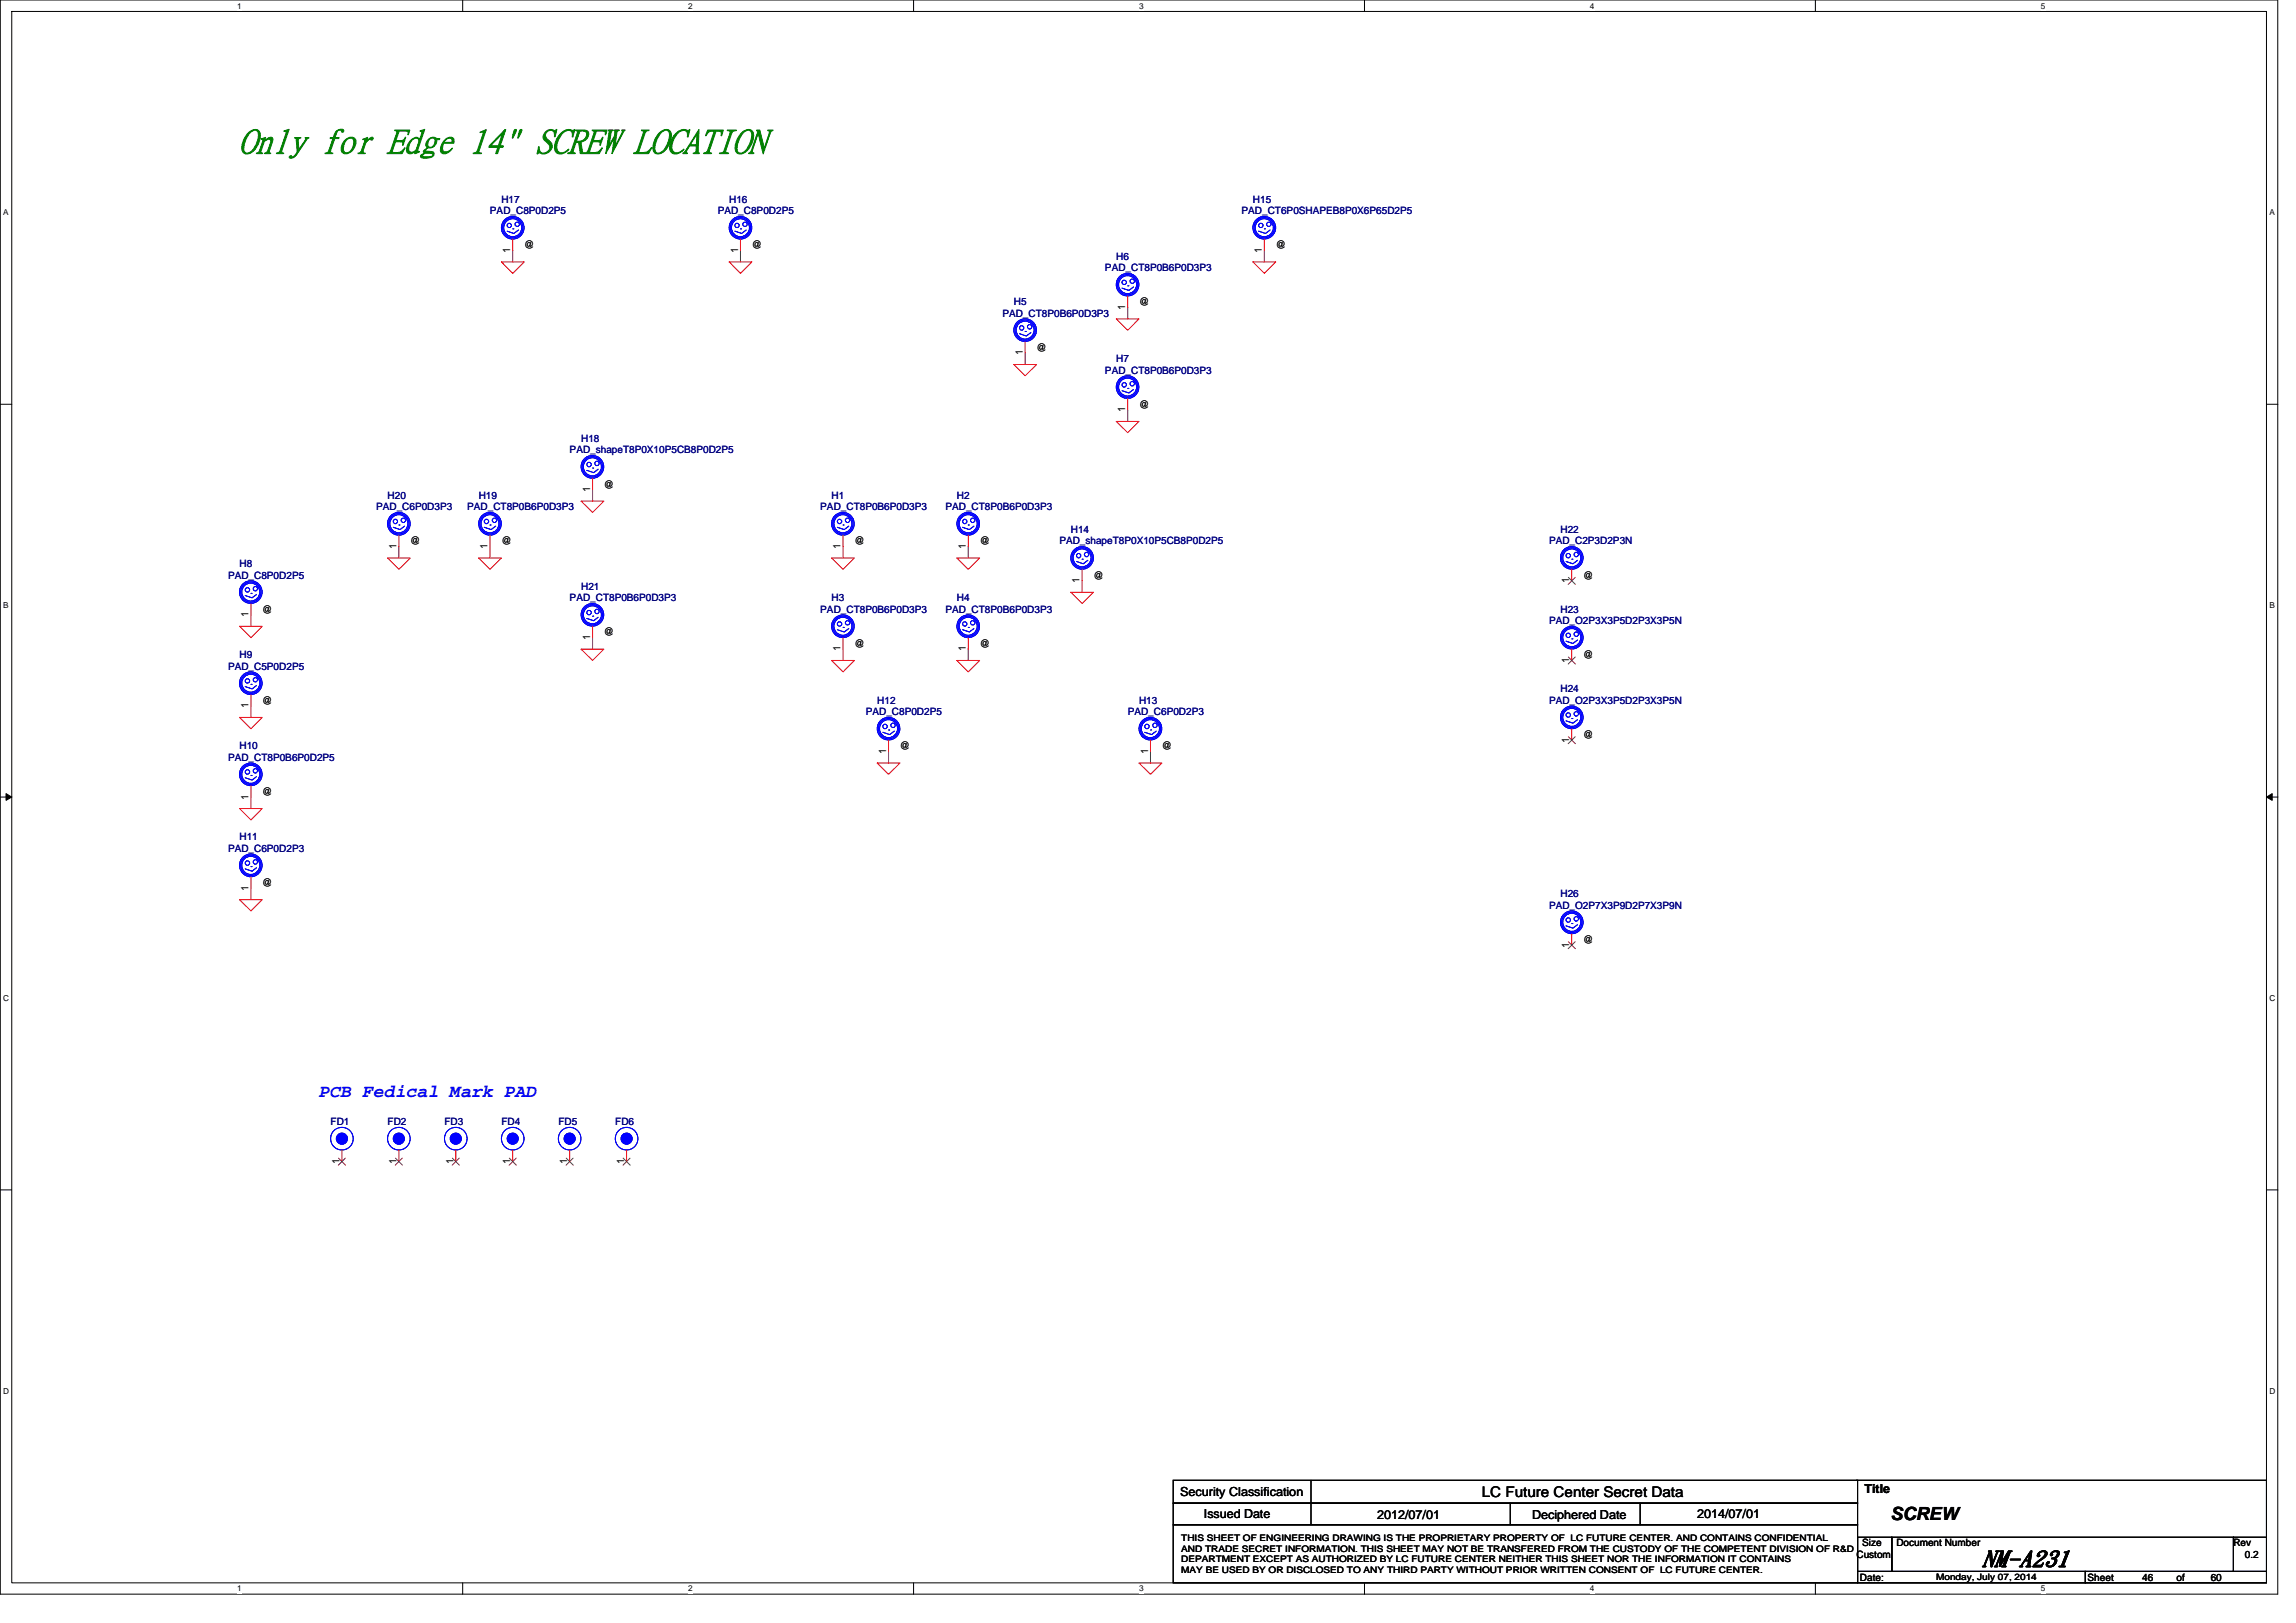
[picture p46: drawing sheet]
<svg xmlns="http://www.w3.org/2000/svg" width="297mm" height="210mm" viewBox="0 0 297 210" stroke-linecap="round" stroke-linejoin="round" font-family="sans-serif">
<defs><g id="words">
<text font-size="4.5" fill="#008000" x="31" y="19.6">Only for Edge 14&quot; SCREW LOCATION</text>
<text font-size="3" x="256.4" y="202.6">NM-A231</text>
<text font-size="2.3" fill="#00f" x="41.3" y="141.9">PCB Fedical Mark PAD</text>
<text font-size="2.3" x="244.6" y="196.6">SCREW</text>
<text font-size="1.9" x="191.7" y="193.7">LC Future Center Secret Data</text>
<g font-size="1.6">
<text x="152.7" y="193.5">Security Classification</text>
<text x="155.8" y="196.3">Issued Date</text>
<text x="178.2" y="196.5">2012/07/01</text>
<text x="198.2" y="196.5">Deciphered Date</text>
<text x="219.6" y="196.3">2014/07/01</text>
<text x="241.2" y="193.1">Title</text>
</g>
<g font-size="1.3" fill="#000080">
<text x="63.4" y="27.7">PAD_C8P0D2P5</text>
<text x="64.9" y="26.2">H17</text>
<text x="92.9" y="27.7">PAD_C8P0D2P5</text>
<text x="94.3" y="26.2">H16</text>
<text x="160.6" y="27.7">PAD_CT6P0SHAPEB8P0X6P65D2P5</text>
<text x="162.1" y="26.2">H15</text>
<text x="143" y="35.1">PAD_CT8P0B6P0D3P3</text>
<text x="144.4" y="33.6">H6</text>
<text x="129.7" y="41">PAD_CT8P0B6P0D3P3</text>
<text x="131.2" y="39.5">H5</text>
<text x="144.4" y="46.9">H7</text>
<text x="143" y="48.3">PAD_CT8P0B6P0D3P3</text>
<text x="73.7" y="58.7">PAD_shapeT8P0X10P5CB8P0D2P5</text>
<text x="75.2" y="57.2">H18</text>
<text x="50.1" y="64.5">H20</text>
<text x="61.9" y="64.5">H19</text>
<text x="107.6" y="64.5">H1</text>
<text x="123.8" y="64.5">H2</text>
<text x="48.7" y="66">PAD_C6P0D3P3</text>
<text x="60.4" y="66">PAD_CT8P0B6P0D3P3</text>
<text x="106.1" y="66">PAD_CT8P0B6P0D3P3</text>
<text x="122.3" y="66">PAD_CT8P0B6P0D3P3</text>
<text x="137.1" y="70.4">PAD_shapeT8P0X10P5CB8P0D2P5</text>
<text x="138.5" y="69">H14</text>
<text x="200.4" y="70.4">PAD_C2P3D2P3N</text>
<text x="201.9" y="69">H22</text>
<text x="29.5" y="74.8">PAD_C8P0D2P5</text>
<text x="31" y="73.4">H8</text>
<text x="73.7" y="77.8">PAD_CT8P0B6P0D3P3</text>
<text x="75.2" y="76.3">H21</text>
<text x="107.6" y="77.8">H3</text>
<text x="123.8" y="77.8">H4</text>
<text x="106.1" y="79.3">PAD_CT8P0B6P0D3P3</text>
<text x="122.3" y="79.3">PAD_CT8P0B6P0D3P3</text>
<text x="200.4" y="80.8">PAD_O2P3X3P5D2P3X3P5N</text>
<text x="201.9" y="79.3">H23</text>
<text x="29.5" y="86.6">PAD_C5P0D2P5</text>
<text x="31" y="85.2">H9</text>
<text x="201.9" y="89.6">H24</text>
<text x="112" y="92.5">PAD_C8P0D2P5</text>
<text x="113.5" y="91.1">H12</text>
<text x="145.9" y="92.5">PAD_C6P0D2P3</text>
<text x="147.4" y="91.1">H13</text>
<text x="200.4" y="91.1">PAD_O2P3X3P5D2P3X3P5N</text>
<text x="29.5" y="98.4">PAD_CT8P0B6P0D2P5</text>
<text x="31" y="96.9">H10</text>
<text x="29.5" y="110.2">PAD_C6P0D2P3</text>
<text x="31" y="108.7">H11</text>
<text x="200.4" y="117.6">PAD_O2P7X3P9D2P7X3P9N</text>
<text x="201.9" y="116.1">H26</text>
<text x="42.8" y="145.6">FD1</text>
<text x="50.1" y="145.6">FD2</text>
<text x="57.5" y="145.6">FD3</text>
<text x="64.9" y="145.6">FD4</text>
<text x="72.2" y="145.6">FD5</text>
<text x="79.6" y="145.6">FD6</text>
</g>
<g font-size="1.3">
<text x="66" y="32.7" transform="rotate(-90 66 32.7)">1</text>
<text x="67.8" y="32.1">@</text>
<text x="95.5" y="32.7" transform="rotate(-90 95.5 32.7)">1</text>
<text x="97.3" y="32.1">@</text>
<text x="163.3" y="32.7" transform="rotate(-90 163.3 32.7)">1</text>
<text x="165.1" y="32.1">@</text>
<text x="145.6" y="40.1" transform="rotate(-90 145.6 40.1)">1</text>
<text x="147.4" y="39.5">@</text>
<text x="132.3" y="46" transform="rotate(-90 132.3 46)">1</text>
<text x="134.1" y="45.4">@</text>
<text x="145.6" y="53.3" transform="rotate(-90 145.6 53.3)">1</text>
<text x="147.4" y="52.7">@</text>
<text x="76.3" y="63.7" transform="rotate(-90 76.3 63.7)">1</text>
<text x="78.1" y="63.1">@</text>
<text x="51.3" y="71" transform="rotate(-90 51.3 71)">1</text>
<text x="53.1" y="70.4">@</text>
<text x="63.1" y="71" transform="rotate(-90 63.1 71)">1</text>
<text x="64.9" y="70.4">@</text>
<text x="108.8" y="71" transform="rotate(-90 108.8 71)">1</text>
<text x="110.5" y="70.4">@</text>
<text x="124.9" y="71" transform="rotate(-90 124.9 71)">1</text>
<text x="126.7" y="70.4">@</text>
<text x="139.7" y="75.4" transform="rotate(-90 139.7 75.4)">1</text>
<text x="141.5" y="74.8">@</text>
<text x="203" y="75.4" transform="rotate(-90 203 75.4)">1</text>
<text x="204.8" y="74.8">@</text>
<text x="32.1" y="79.9" transform="rotate(-90 32.1 79.9)">1</text>
<text x="33.9" y="79.3">@</text>
<text x="76.3" y="82.8" transform="rotate(-90 76.3 82.8)">1</text>
<text x="78.1" y="82.2">@</text>
<text x="110.5" y="83.7">@</text>
<text x="126.7" y="83.7">@</text>
<text x="108.8" y="84.3" transform="rotate(-90 108.8 84.3)">1</text>
<text x="124.9" y="84.3" transform="rotate(-90 124.9 84.3)">1</text>
<text x="203" y="85.8" transform="rotate(-90 203 85.8)">1</text>
<text x="204.8" y="85.2">@</text>
<text x="32.1" y="91.7" transform="rotate(-90 32.1 91.7)">1</text>
<text x="33.9" y="91.1">@</text>
<text x="204.8" y="95.5">@</text>
<text x="114.6" y="97.5" transform="rotate(-90 114.6 97.5)">1</text>
<text x="116.4" y="96.9">@</text>
<text x="148.5" y="97.5" transform="rotate(-90 148.5 97.5)">1</text>
<text x="150.3" y="96.9">@</text>
<text x="203" y="96.1" transform="rotate(-90 203 96.1)">1</text>
<text x="32.1" y="103.4" transform="rotate(-90 32.1 103.4)">1</text>
<text x="33.9" y="102.8">@</text>
<text x="32.1" y="115.2" transform="rotate(-90 32.1 115.2)">1</text>
<text x="33.9" y="114.6">@</text>
<text x="203" y="122.6" transform="rotate(-90 203 122.6)">1</text>
<text x="204.8" y="122">@</text>
<text x="43.9" y="150.6" transform="rotate(-90 43.9 150.6)">1</text>
<text x="51.3" y="150.6" transform="rotate(-90 51.3 150.6)">1</text>
<text x="58.6" y="150.6" transform="rotate(-90 58.6 150.6)">1</text>
<text x="66" y="150.6" transform="rotate(-90 66 150.6)">1</text>
<text x="73.4" y="150.6" transform="rotate(-90 73.4 150.6)">1</text>
<text x="80.7" y="150.6" transform="rotate(-90 80.7 150.6)">1</text>
<text x="240.2" y="201.5">Custom</text>
<text x="240.9" y="200.1">Size</text>
<text x="245.3" y="200.1">Document Number</text>
<text x="288.9" y="200.1">Rev</text>
<text x="290.4" y="201.5">0.2</text>
<text x="240.6" y="204.5">Date:</text>
<text x="270.1" y="204.5">Sheet</text>
<text x="277.2" y="204.5">46</text>
<text x="281.6" y="204.5">of</text>
<text x="286" y="204.5">60</text>
</g>
<g font-size="1.2">
<text x="152.8" y="199.4">THIS SHEET OF ENGINEERING DRAWING IS THE PROPRIETARY PROPERTY OF LC FUTURE CENTER. AND CONTAINS CONFIDENTIAL</text>
<text x="152.8" y="200.8">AND TRADE SECRET INFORMATION. THIS SHEET MAY NOT BE TRANSFERED FROM THE CUSTODY OF THE COMPETENT DIVISION OF R&amp;D</text>
<text x="152.8" y="202.1">DEPARTMENT EXCEPT AS AUTHORIZED BY LC FUTURE CENTER NEITHER THIS SHEET NOR THE INFORMATION IT CONTAINS</text>
<text x="152.8" y="203.5">MAY BE USED BY OR DISCLOSED TO ANY THIRD PARTY WITHOUT PRIOR WRITTEN CONSENT OF LC FUTURE CENTER.</text>
<text x="250.5" y="204.4">Monday, July 07, 2014</text>
</g>
<g font-size="1.1">
<text x="30.7" y="1.1">1</text>
<text x="89" y="1.1">2</text>
<text x="147.4" y="1.1">3</text>
<text x="205.7" y="1.1">4</text>
<text x="264" y="1.1">5</text>
<text x=".4" y="27.8">A</text>
<text x="293.6" y="27.8">A</text>
<text x=".4" y="78.7">B</text>
<text x="293.6" y="78.7">B</text>
<text x=".4" y="129.5">C</text>
<text x="293.6" y="129.5">C</text>
<text x=".4" y="180.3">D</text>
<text x="293.6" y="180.3">D</text>
<text x="30.7" y="205.9">1</text>
<text x="89" y="205.9">2</text>
<text x="147.4" y="205.9">3</text>
<text x="205.7" y="205.9">4</text>
<text x="264" y="205.9">5</text>
</g>
</g></defs>
<path d="M0 0h294.7v206.2h-294.7zM1.5 1.5h291.7v203.3h-291.7z" fill="none" stroke="#000" stroke-width=".13"/>
<g fill="#fff">
<path d="M30.7 .1h.6v1.2h-.6z"/>
<path d="M30.7 204.9h.6v1.2h-.6z"/>
</g>
<path d="M59.9 0v1.5M59.9 204.8v1.5" fill="none" stroke="#000" stroke-width=".13"/>
<g fill="#fff">
<path d="M89 .1h.6v1.2h-.6z"/>
<path d="M89 204.9h.6v1.2h-.6z"/>
</g>
<path d="M118.2 0v1.5M118.2 204.8v1.5" fill="none" stroke="#000" stroke-width=".13"/>
<g fill="#fff">
<path d="M147.4 .1h.5v1.2h-.5z"/>
<path d="M147.4 204.9h.5v1.2h-.5z"/>
</g>
<path d="M176.5 0v1.5M176.5 204.8v1.5" fill="none" stroke="#000" stroke-width=".13"/>
<g fill="#fff">
<path d="M205.7 .1h.6v1.2h-.6z"/>
<path d="M205.7 204.9h.6v1.2h-.6z"/>
</g>
<path d="M234.9 0v1.5M234.9 204.8v1.5" fill="none" stroke="#000" stroke-width=".13"/>
<g fill="#fff">
<path d="M264 .1h.6v1.2h-.6z"/>
<path d="M264 204.9h.6v1.2h-.6z"/>
<path d="M.4 26.9h.7v1.2h-.7z"/>
<path d="M293.6 26.9h.7v1.2h-.7z"/>
<path d="M.4 77.7h.7v1.2h-.7z"/>
<path d="M293.6 77.7h.7v1.2h-.7z"/>
</g>
<path d="M0 52.3h1.5M293.2 52.3h1.5" fill="none" stroke="#000" stroke-width=".13"/>
<g fill="#fff">
<path d="M.4 128.5h.8v1.2h-.8z"/>
<path d="M293.6 128.5h.7v1.2h-.7z"/>
</g>
<path d="M0 103.1h1.5M293.2 103.1h1.5" fill="none" stroke="#000" stroke-width=".13"/>
<path d="M.8 102.7l.7 .4-.7 .4zM293.2 103.1l.8-.4v.8z" fill="#000" stroke="#000" stroke-width=".13"/>
<g fill="#fff">
<path d="M.4 179.3h.8v1.2h-.8z"/>
<path d="M293.6 179.3h.7v1.2h-.7z"/>
</g>
<g fill="none" stroke="#000" stroke-width=".13">
<path d="M0 153.9h1.5M293.2 153.9h1.5M151.8 191.5h88.5v3h-88.5zM151.8 194.5h88.5v2.8h-88.5zM151.8 197.3h88.5v7.5h-88.5zM169.6 191.5v5.8M195.4 194.5v2.8M212.2 194.5v2.8M240.2 191.5h53v7.4M240.3 198.9h4.4v4.4h-4.4zM244.7 198.9h44.2v4.4h-44.2zM288.9 198.9h4.3v4.4h-4.3z"/>
<path d="M240.3 203.3h29.5v1.5h-29.5zM269.8 203.3h23.4v1.5h-23.4z"/>
</g>
<g fill="none" stroke="#800040" stroke-width=".13">
<path d="M66.3 32.4v1.5M95.8 32.4v1.5M145.9 39.8v1.5M163.6 32.4v1.5M132.6 45.7v1.5M145.9 53v1.5M32.5 79.6v1.4M51.6 70.7v1.5M63.4 70.7v1.5M76.7 63.4v1.4M109.1 70.7v1.5M125.3 70.7v1.5"/>
<path d="M140 75.1v1.5M32.5 91.4v1.4M76.7 82.5v1.5M109.1 84v1.4M115 97.2v1.5M125.3 84v1.4M148.8 97.2v1.5M32.5 103.1v1.5M32.5 114.9v1.5"/>
</g>
<g fill="none" stroke="#f00" stroke-width=".13">
<path d="M64.9 33.9h2.9l-1.5 1.5zM66.3 30.9v1.5M94.3 33.9h3l-1.5 1.5zM95.8 30.9v1.5M145.9 38.3v1.5M162.1 33.9h3l-1.5 1.5zM163.6 30.9v1.5M131.2 47.2h2.9l-1.5 1.4zM132.6 44.2v1.5M144.4 54.5h3l-1.5 1.5zM144.4 41.3h3l-1.5 1.4zM145.9 51.6v1.4"/>
<path d="M32.5 78.1v1.5M50.1 72.2h3l-1.5 1.5zM51.6 69.3v1.4M61.9 72.2h3l-1.5 1.5zM63.4 69.3v1.4M75.2 64.8h2.9l-1.4 1.5zM76.7 61.9v1.5M107.6 72.2h2.9l-1.4 1.5zM109.1 69.3v1.4M123.8 72.2h2.9l-1.4 1.5zM125.3 69.3v1.4M138.5 76.6h3l-1.5 1.5z"/>
<path d="M140 73.7v1.4M203.3 73.7v1.4M31 81h2.9l-1.4 1.5zM31 92.8h2.9l-1.4 1.5zM32.5 89.9v1.5M75.2 84h2.9l-1.4 1.4zM76.7 81v1.5M107.6 85.4h2.9l-1.4 1.5zM109.1 82.5v1.5M113.5 98.7h2.9l-1.4 1.5zM115 95.8v1.4M123.8 85.4h2.9l-1.4 1.5z"/>
<path d="M125.3 82.5v1.5M147.4 98.7h2.9l-1.5 1.5zM148.8 95.8v1.4M203.3 84v1.4M203.3 94.3v1.5M31 104.6h2.9l-1.4 1.5zM31 116.4h2.9l-1.4 1.5zM32.5 113.5v1.4M32.5 101.7v1.4M203.3 120.8v1.5M44.2 148.8v1.5M51.6 148.8v1.5"/>
<path d="M59 148.8v1.5M66.3 148.8v1.5M73.7 148.8v1.5M81.1 148.8v1.5"/>
</g>
<g fill="none" stroke="#00f" stroke-width=".13">
<path d="M66.3 29.6h.2M67.1 29.8l-.6 .4-.9-.3M95.8 29.6h.1M96.5 29.8l-.6 .4-.8-.3M145.9 37h.1M146.6 37.1l-.6 .5-.8-.3M163.6 29.6h.1M164.3 29.8l-.6 .4-.9-.3M132.6 42.9h.2M133.4 43l-.6 .5-.9-.3M145.9 50.2h.1M146.6 50.4l-.6 .4-.8-.3"/>
<path d="M32.5 76.8h.1M33.2 76.9l-.6 .4-.9-.3M51.6 67.9h.1M52.3 68.1l-.6 .4-.8-.3M63.4 67.9h.1M64.1 68.1l-.6 .4-.8-.3M76.7 60.6h.1M76.7 79.7h.1M77.4 60.7l-.6 .5-.9-.3M77.4 79.9l-.6 .4-.9-.3M109.1 67.9h.1M109.8 68.1l-.6 .4-.9-.3"/>
<path d="M125.3 67.9h.1M126 68.1l-.6 .4-.9-.3M140 72.3h.1M140.7 72.5l-.6 .4-.8-.3M203.3 72.3h.2M204.1 72.5l-.6 .4-.9-.3M32.5 88.5h.1M33.2 88.7l-.6 .4-.9-.3M109.1 81.2h.1M109.8 81.3l-.6 .5-.9-.3M115 94.4h.1M115.7 94.6l-.6 .4-.9-.3"/>
<path d="M125.3 81.2h.1M126 81.3l-.6 .5-.9-.3M148.8 94.4h.2M149.6 94.6l-.6 .4-.9-.3M203.3 82.7h.2M203.3 93h.2M204.1 82.8l-.6 .4-.9-.2M204.1 93.1l-.6 .5-.9-.3M32.5 112.1h.1M32.5 100.3h.1M33.2 112.3l-.6 .4-.9-.3M33.2 100.5l-.6 .4-.9-.3"/>
<path d="M203.3 119.5h.2M204.1 119.6l-.6 .5-.9-.3"/>
<circle cx="65.9" cy="29.2" r=".28"/>
<circle cx="66.3" cy="29.5" r="1.46"/>
<circle cx="66.3" cy="29.5" r="1.31"/>
<circle cx="66.3" cy="29.5" r="1.17"/>
<circle cx="66.9" cy="29" r=".28"/>
<circle cx="95.3" cy="29.2" r=".28"/>
<circle cx="95.8" cy="29.5" r="1.46"/>
<circle cx="95.8" cy="29.5" r="1.31"/>
<circle cx="95.8" cy="29.5" r="1.17"/>
<circle cx="96.4" cy="29" r=".28"/>
<circle cx="145.4" cy="36.5" r=".28"/>
<circle cx="145.9" cy="36.8" r="1.46"/>
<circle cx="145.9" cy="36.8" r="1.31"/>
<circle cx="145.9" cy="36.8" r="1.17"/>
<circle cx="146.5" cy="36.4" r=".28"/>
<circle cx="163.1" cy="29.2" r=".28"/>
<circle cx="163.6" cy="29.5" r="1.32"/>
<circle cx="163.6" cy="29.5" r="1.17"/>
<circle cx="163.6" cy="29.5" r="1.47"/>
<circle cx="164.2" cy="29" r=".28"/>
<circle cx="77.2" cy="60" r=".28"/>
<circle cx="132.2" cy="42.4" r=".28"/>
<circle cx="132.6" cy="42.7" r="1.46"/>
<circle cx="132.6" cy="42.7" r="1.31"/>
<circle cx="132.6" cy="42.7" r="1.17"/>
<circle cx="133.2" cy="42.3" r=".29"/>
<circle cx="145.4" cy="49.8" r=".29"/>
<circle cx="145.9" cy="50.1" r="1.46"/>
<circle cx="145.9" cy="50.1" r="1.31"/>
<circle cx="145.9" cy="50.1" r="1.17"/>
<circle cx="146.5" cy="49.6" r=".29"/>
<circle cx="32" cy="76.3" r=".29"/>
<circle cx="32.4" cy="76.6" r="1.46"/>
<circle cx="32.4" cy="76.6" r="1.31"/>
<circle cx="32.4" cy="76.6" r="1.17"/>
<circle cx="33" cy="76.2" r=".28"/>
<circle cx="51.2" cy="67.5" r=".28"/>
<circle cx="51.6" cy="67.8" r="1.32"/>
<circle cx="51.6" cy="67.8" r="1.17"/>
<circle cx="51.6" cy="67.8" r="1.47"/>
<circle cx="52.2" cy="67.3" r=".29"/>
<circle cx="62.9" cy="67.5" r=".29"/>
<circle cx="63.4" cy="67.8" r="1.32"/>
<circle cx="63.4" cy="67.8" r="1.17"/>
<circle cx="63.4" cy="67.8" r="1.47"/>
<circle cx="64" cy="67.3" r=".29"/>
<circle cx="76.2" cy="79.3" r=".29"/>
<circle cx="76.2" cy="60.1" r=".29"/>
<circle cx="76.6" cy="60.4" r="1.32"/>
<circle cx="76.6" cy="60.4" r="1.17"/>
<circle cx="76.6" cy="60.4" r="1.47"/>
<circle cx="76.6" cy="79.5" r="1.46"/>
<circle cx="76.6" cy="79.5" r="1.31"/>
<circle cx="76.6" cy="79.5" r="1.17"/>
<circle cx="77.2" cy="79.1" r=".28"/>
<circle cx="108.6" cy="67.5" r=".29"/>
<circle cx="109" cy="67.8" r="1.32"/>
<circle cx="109" cy="67.8" r="1.17"/>
<circle cx="109" cy="67.8" r="1.47"/>
<circle cx="109.7" cy="67.3" r=".29"/>
<circle cx="124.8" cy="67.5" r=".28"/>
<circle cx="125.3" cy="67.8" r="1.32"/>
<circle cx="125.3" cy="67.8" r="1.17"/>
<circle cx="125.3" cy="67.8" r="1.47"/>
<circle cx="125.8" cy="67.3" r=".29"/>
<circle cx="139.5" cy="71.9" r=".28"/>
<circle cx="140" cy="72.2" r="1.46"/>
<circle cx="140" cy="72.2" r="1.31"/>
<circle cx="140" cy="72.2" r="1.17"/>
<circle cx="140.6" cy="71.7" r=".29"/>
<circle cx="202.9" cy="71.9" r=".29"/>
<circle cx="203.3" cy="72.2" r="1.46"/>
<circle cx="203.3" cy="72.2" r="1.31"/>
<circle cx="203.3" cy="72.2" r="1.17"/>
<circle cx="203.9" cy="71.7" r=".29"/>
<circle cx="32" cy="99.9" r=".29"/>
<circle cx="32" cy="88.1" r=".28"/>
<circle cx="32.4" cy="88.4" r="1.46"/>
<circle cx="32.4" cy="88.4" r="1.31"/>
<circle cx="32.4" cy="88.4" r="1.17"/>
<circle cx="33" cy="99.7" r=".28"/>
<circle cx="33" cy="87.9" r=".28"/>
<circle cx="108.6" cy="80.7" r=".28"/>
<circle cx="109" cy="81" r="1.46"/>
<circle cx="109" cy="81" r="1.31"/>
<circle cx="109" cy="81" r="1.17"/>
<circle cx="109.7" cy="80.6" r=".28"/>
<circle cx="114.5" cy="94" r=".29"/>
<circle cx="114.9" cy="94.3" r="1.46"/>
<circle cx="115" cy="94.3" r="1.31"/>
<circle cx="115" cy="94.3" r="1.17"/>
<circle cx="115.5" cy="93.8" r=".29"/>
<circle cx="124.8" cy="80.7" r=".28"/>
<circle cx="125.3" cy="81" r="1.46"/>
<circle cx="125.3" cy="81" r="1.31"/>
<circle cx="125.3" cy="81" r="1.17"/>
<circle cx="125.8" cy="80.6" r=".28"/>
<circle cx="148.4" cy="94" r=".29"/>
<circle cx="148.8" cy="94.3" r="1.32"/>
<circle cx="148.8" cy="94.3" r="1.17"/>
<circle cx="148.8" cy="94.3" r="1.47"/>
<circle cx="149.4" cy="93.8" r=".29"/>
<circle cx="202.9" cy="82.2" r=".29"/>
<circle cx="202.9" cy="92.5" r=".29"/>
<circle cx="203.3" cy="82.5" r="1.32"/>
<circle cx="203.3" cy="82.5" r="1.17"/>
<circle cx="203.3" cy="82.5" r="1.47"/>
<circle cx="203.3" cy="92.8" r="1.46"/>
<circle cx="203.3" cy="92.8" r="1.31"/>
<circle cx="203.3" cy="92.8" r="1.17"/>
<circle cx="203.9" cy="92.4" r=".29"/>
<circle cx="203.9" cy="82" r=".29"/>
<circle cx="32" cy="111.7" r=".29"/>
<circle cx="32.4" cy="112" r="1.32"/>
<circle cx="32.4" cy="112" r="1.17"/>
<circle cx="32.4" cy="112" r="1.47"/>
<circle cx="32.4" cy="100.2" r="1.46"/>
<circle cx="32.4" cy="100.2" r="1.31"/>
<circle cx="32.4" cy="100.2" r="1.17"/>
<circle cx="33" cy="111.5" r=".28"/>
<circle cx="202.9" cy="119" r=".29"/>
<circle cx="203.3" cy="119.3" r="1.32"/>
<circle cx="203.3" cy="119.3" r="1.17"/>
<circle cx="203.3" cy="119.3" r="1.47"/>
<circle cx="203.9" cy="118.9" r=".29"/>
<circle cx="44.2" cy="147.3" r="1.46"/>
<circle cx="51.6" cy="147.3" r="1.46"/>
<circle cx="59" cy="147.3" r="1.46"/>
<circle cx="66.3" cy="147.3" r="1.46"/>
<circle cx="73.7" cy="147.3" r="1.46"/>
<circle cx="81.1" cy="147.3" r="1.46"/>
</g>
<g fill="none" stroke="#804000" stroke-width=".13">
<path d="M202.9 74.7l.9 .9M203.8 74.7l-.9 .9M202.9 85l.9 .9M202.9 95.3l.9 .9M203.8 85l-.9 .9M203.8 95.3l-.9 .9M202.9 121.8l.9 .9M203.8 121.8l-.9 .9M43.8 149.8l.9 .9M44.7 149.8l-.9 .9M51.2 149.8l.9 .9M52 149.8l-.9 .9"/>
<path d="M58.5 149.8l.9 .9M59.4 149.8l-.9 .9M65.9 149.8l.9 .9M66.8 149.8l-.9 .9M73.3 149.8l.9 .9M74.1 149.8l-.9 .9M80.6 149.8l.9 .9M81.5 149.8l-.9 .9"/>
</g>
<g fill="#00f" stroke="#00f" stroke-width=".13">
<circle cx="51.6" cy="147.3" r=".72"/>
<circle cx="44.2" cy="147.3" r=".72"/>
<circle cx="66.3" cy="147.3" r=".72"/>
<circle cx="59" cy="147.3" r=".72"/>
<circle cx="73.7" cy="147.3" r=".72"/>
<circle cx="81.1" cy="147.3" r=".72"/>
</g>
<use href="#words"/>
</svg>
